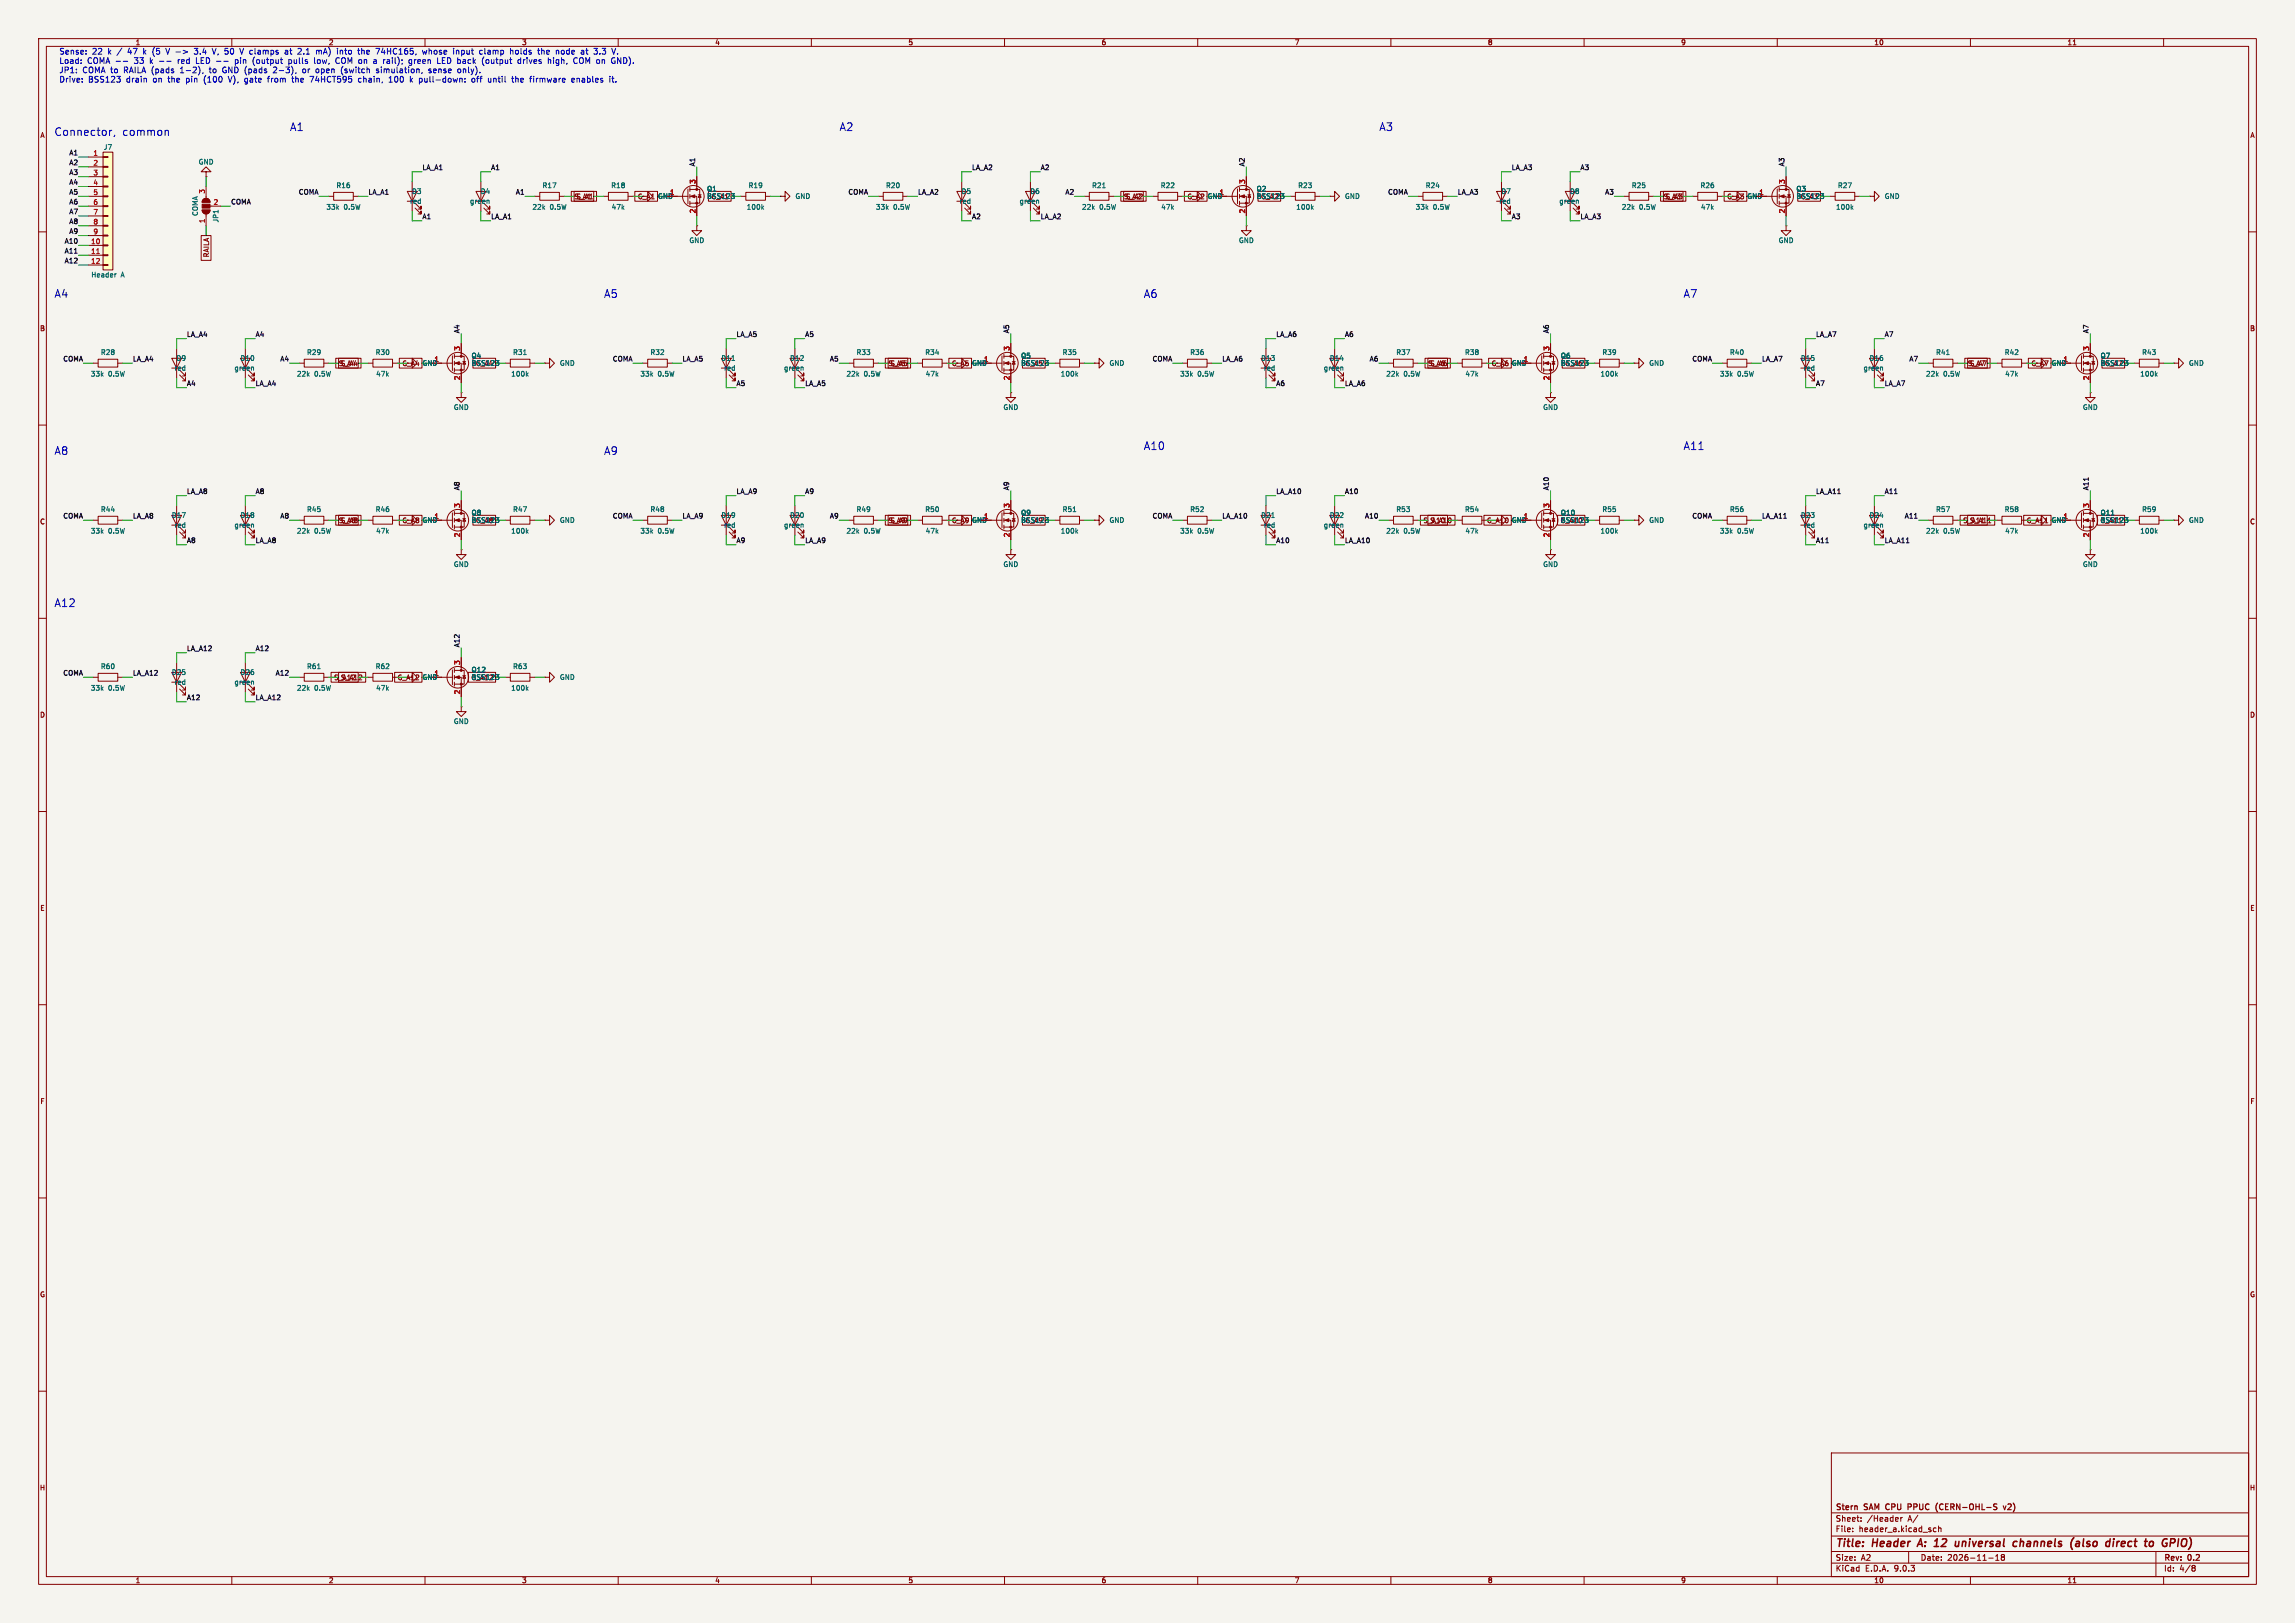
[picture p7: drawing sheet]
<svg xmlns="http://www.w3.org/2000/svg" width="594mm" height="420mm" viewBox="0 0 594 420" stroke-linecap="round" stroke-linejoin="round" font-family="sans-serif">
<defs><g id="words">
<g font-size="2.8" fill="#0000c2">
<text x="14" y="35.3">Connector,</text>
<text x="31.6" y="35.3">common</text>
<text x="74.9" y="34">A1</text>
<text x="217.2" y="34">A2</text>
<text x="356.9" y="34">A3</text>
<text x="14" y="77.2">A4</text>
<text x="156.2" y="77.2">A5</text>
<text x="295.9" y="77.2">A6</text>
<text x="435.6" y="77.2">A7</text>
<text x="14" y="117.9">A8</text>
<text x="156.2" y="117.9">A9</text>
<text x="295.9" y="116.6">A10</text>
<text x="435.6" y="116.6">A11</text>
<text x="14" y="157.2">A12</text>
</g>
<g font-size="2.8" fill="#840000">
<text x="475" y="400.9">Title:</text>
<text x="484.7" y="400.9">Header</text>
<text x="497.4" y="400.9">A:</text>
<text x="502.4" y="400.9">12</text>
<text x="508.5" y="400.9">universal</text>
<text x="524.3" y="400.9">channels</text>
<text x="540" y="400.9">(also</text>
<text x="549.9" y="400.9">direct</text>
<text x="560.8" y="400.9">to</text>
<text x="566.1" y="400.9">GPIO)</text>
</g>
<g font-size="2.1" fill="#0000c2">
<text x="15.2" y="14.4">Sense:</text>
<text x="15.2" y="16.8">Load:</text>
<text x="22.5" y="16.8">COMA --</text>
<text x="23.8" y="14.4">22</text>
<text x="28" y="14.4">k</text>
<text x="30.5" y="14.4">/</text>
<text x="33.4" y="14.4">47</text>
<text x="34.9" y="16.8">33</text>
<text x="37.5" y="14.4">k</text>
<text x="39.1" y="16.8">k</text>
<text x="40" y="14.4">(5</text>
<text x="43.8" y="14.4">V -&gt;</text>
<text x="46.6" y="16.8">red</text>
<text x="51.4" y="14.4">3.4</text>
<text x="51.5" y="16.8">LED --</text>
<text x="56.2" y="14.4">V, 50</text>
<text x="61.9" y="16.8">pin</text>
<text x="63.7" y="14.4">V clamps</text>
<text x="66.6" y="16.8">(output</text>
<text x="75.6" y="14.4">at</text>
<text x="76" y="16.8">pulls</text>
<text x="79.1" y="14.4">2.1</text>
<text x="82.8" y="16.8">low,</text>
<text x="84" y="14.4">mA)</text>
<text x="88.6" y="16.8">COM on</text>
<text x="89.6" y="14.4">into</text>
<text x="95.1" y="14.4">the</text>
<text x="98.7" y="16.8">a</text>
<text x="99.9" y="14.4">74HC165,</text>
<text x="101.3" y="16.8">rail);</text>
<text x="108.1" y="16.8">green</text>
<text x="112.2" y="14.4">whose</text>
<text x="115.6" y="16.8">LED back</text>
<text x="120.3" y="14.4">input</text>
<text x="127.2" y="14.4">clamp</text>
<text x="127.5" y="16.8">(output</text>
<text x="135.3" y="14.4">holds</text>
<text x="137" y="16.8">drives</text>
<text x="142.7" y="14.4">the</text>
<text x="144.9" y="16.8">high,</text>
<text x="147.5" y="14.4">node</text>
<text x="151.7" y="16.8">COM on</text>
<text x="154.1" y="14.4">at</text>
<text x="157.6" y="14.4">3.3</text>
<text x="161.8" y="16.8">GND).</text>
<text x="162.5" y="14.4">V.</text>
<text x="15.2" y="19.2">JP1:</text>
<text x="15.2" y="21.7">Drive:</text>
<text x="21.3" y="19.2">COMA to</text>
<text x="22.8" y="21.7">BSS123</text>
<text x="32.2" y="19.2">RAILA (pads</text>
<text x="32.8" y="21.7">drain</text>
<text x="39.8" y="21.7">on</text>
<text x="43.8" y="21.7">the</text>
<text x="47.1" y="19.2">1-2),</text>
<text x="48.6" y="21.7">pin</text>
<text x="53.3" y="21.7">(100</text>
<text x="54.8" y="19.2">to</text>
<text x="58.3" y="19.2">GND (pads</text>
<text x="59.9" y="21.7">V),</text>
<text x="64.2" y="21.7">gate</text>
<text x="70.4" y="21.7">from</text>
<text x="71.8" y="19.2">2-3),</text>
<text x="76.8" y="21.7">the</text>
<text x="79.5" y="19.2">or</text>
<text x="81.6" y="21.7">74HCT595</text>
<text x="83.1" y="19.2">open</text>
<text x="89.8" y="19.2">(switch</text>
<text x="94.3" y="21.7">chain,</text>
<text x="99.1" y="19.2">simulation,</text>
<text x="102.4" y="21.7">100</text>
<text x="107.9" y="21.7">k</text>
<text x="110.5" y="21.7">pull-down:</text>
<text x="112.8" y="19.2">sense</text>
<text x="120.5" y="19.2">only).</text>
<text x="124.3" y="21.7">off</text>
<text x="128.6" y="21.7">until</text>
<text x="135" y="21.7">the</text>
<text x="139.8" y="21.7">firmware</text>
<text x="150.7" y="21.7">enables</text>
</g>
<g font-size="2.1" fill="#840000">
<text x="475" y="394">Sheet:</text>
<text x="475" y="391.2">Stern</text>
<text x="482.6" y="391.2">SAM</text>
<text x="483.2" y="394">/Header</text>
<text x="488.8" y="391.2">CPU</text>
<text x="493.9" y="394">A/</text>
<text x="495.1" y="391.2">PPUC</text>
<text x="502.9" y="391.2">(CERN-OHL-S</text>
<text x="521.1" y="391.2">v2)</text>
<text x="475" y="396.7">File:</text>
<text x="481.1" y="396.7">header_a.kicad_sch</text>
<text x="475" y="406.9">KiCad</text>
<text x="475" y="404.1">Size:</text>
<text x="481.7" y="404.1">A2</text>
<text x="482.7" y="406.9">E.D.A.</text>
<text x="490.3" y="406.9">9.0.3</text>
<text x="497" y="404.1">Date:</text>
<text x="504" y="404.1">2026-11-18</text>
<text x="560" y="404.3">Rev:</text>
<text x="560" y="406.9">Id:</text>
<text x="564.1" y="406.9">4/8</text>
<text x="566.4" y="404.3">0.2</text>
</g>
<g font-size="1.8" fill="#840000">
<text x="35" y="11.9">1</text>
<text x="135" y="11.9">3</text>
<text x="185" y="11.9">4</text>
<text x="235" y="11.9">5</text>
<text x="285" y="11.9">6</text>
<text x="335" y="11.9">7</text>
<text x="385" y="11.9">8</text>
<text x="435" y="11.9">9</text>
<text x="485" y="11.9">10</text>
<text x="535" y="11.9">11</text>
<text x="10.3" y="35.9">A</text>
<text x="582.3" y="35.9">A</text>
<text x="148.5" y="51.8">S_A1</text>
<text x="165" y="51.8">G_A1 GND</text>
<text x="290.8" y="51.8">S_A2</text>
<text x="291.3" y="51.8">S_A2</text>
<text x="307.2" y="51.8">G_A2 GND</text>
<text x="430.5" y="51.8">S_A3</text>
<text x="446.9" y="51.8">G_A3 GND</text>
<text x="54.3" y="66.7" transform="rotate(-90 54.3 66.7)">RAILA</text>
<text x="10.3" y="85.9">B</text>
<text x="582.3" y="85.9">B</text>
<text x="88.1" y="94.9">S_A4</text>
<text x="104" y="94.9">G_A4 GND</text>
<text x="230.3" y="94.9">S_A5</text>
<text x="246.2" y="94.9">G_A5 GND</text>
<text x="369.5" y="94.9">S_A6</text>
<text x="385.9" y="94.9">G_A6 GND</text>
<text x="509.2" y="94.9">S_A7</text>
<text x="525.6" y="94.9">G_A7 GND</text>
<text x="10.3" y="135.9">C</text>
<text x="88.1" y="135.6">S_A8</text>
<text x="104" y="135.6">G_A8 GND</text>
<text x="229.8" y="135.6">S_A9</text>
<text x="246.2" y="135.6">G_A9 GND</text>
<text x="368.3" y="135.6">S_A10</text>
<text x="370" y="135.6">S_A10</text>
<text x="384.7" y="135.6">G_A10 GND</text>
<text x="508" y="135.6">S_A11</text>
<text x="524.4" y="135.6">G_A11 GND</text>
<text x="582.3" y="135.9">C</text>
<text x="86.3" y="176.2">S_A12</text>
<text x="88.1" y="176.2">S_A12</text>
<text x="102.8" y="176.2">G_A12 GND</text>
<text x="10.3" y="185.9">D</text>
<text x="582.3" y="185.9">D</text>
<text x="10.3" y="235.9">E</text>
<text x="582.3" y="235.9">E</text>
<text x="10.3" y="285.9">F</text>
<text x="582.3" y="285.9">F</text>
<text x="10.3" y="335.9">G</text>
<text x="582.3" y="335.9">G</text>
<text x="10.2" y="385.9">H</text>
<text x="582.2" y="385.9">H</text>
<text x="35" y="409.9">1</text>
<text x="85" y="409.9">2</text>
<text x="135" y="409.9">3</text>
<text x="185" y="409.9">4</text>
<text x="235" y="409.9">5</text>
<text x="285" y="409.9">6</text>
<text x="335" y="409.9">7</text>
<text x="385" y="409.9">8</text>
<text x="435" y="409.9">9</text>
<text x="485" y="409.9">10</text>
<text x="535" y="409.9">11</text>
</g>
<text font-size="1.8" fill="#0000c2" x="85" y="11.9">2</text>
<g font-size="1.8" fill="#0f0f0f">
<text x="17.8" y="40.3">A1</text>
<text x="17.8" y="45.4">A3</text>
<text x="17.8" y="47.9">A4</text>
<text x="17.8" y="42.8">A2</text>
<text x="109.2" y="44.1">LA_A1</text>
<text x="127" y="44.1">A1</text>
<text x="180" y="43.2" transform="rotate(-90 180 43.2)">A1</text>
<text x="251.5" y="44.1">LA_A2</text>
<text x="269.2" y="44.1">A2</text>
<text x="322.2" y="43.2" transform="rotate(-90 322.2 43.2)">A2</text>
<text x="391.2" y="44.1">LA_A3</text>
<text x="408.9" y="44.1">A3</text>
<text x="461.9" y="43.2" transform="rotate(-90 461.9 43.2)">A3</text>
<text x="17.8" y="53">A6</text>
<text x="17.8" y="50.5">A5</text>
<text x="59.7" y="53">COMA</text>
<text x="77.2" y="50.5">COMA</text>
<text x="95.2" y="50.5">LA_A1</text>
<text x="133.4" y="50.5">A1</text>
<text x="219.4" y="50.5">COMA</text>
<text x="237.5" y="50.5">LA_A2</text>
<text x="275.6" y="50.5">A2</text>
<text x="359.1" y="50.5">COMA</text>
<text x="377.2" y="50.5">LA_A3</text>
<text x="415.3" y="50.5">A3</text>
<text x="17.8" y="58.1">A8</text>
<text x="17.8" y="55.5">A7</text>
<text x="109.2" y="56.8">A1</text>
<text x="127" y="56.8">LA_A1</text>
<text x="251.5" y="56.8">A2</text>
<text x="269.2" y="56.8">LA_A2</text>
<text x="391.2" y="56.8">A3</text>
<text x="408.9" y="56.8">LA_A3</text>
<text x="16.6" y="63.2">A10</text>
<text x="16.6" y="65.7">A11</text>
<text x="17.8" y="60.6">A9</text>
<text x="16.6" y="68.2">A12</text>
<text x="48.3" y="87.3">LA_A4</text>
<text x="66" y="87.3">A4</text>
<text x="119" y="86.4" transform="rotate(-90 119 86.4)">A4</text>
<text x="190.5" y="87.3">LA_A5</text>
<text x="208.3" y="87.3">A5</text>
<text x="261.3" y="86.4" transform="rotate(-90 261.3 86.4)">A5</text>
<text x="330.2" y="87.3">LA_A6</text>
<text x="348" y="87.3">A6</text>
<text x="401" y="86.4" transform="rotate(-90 401 86.4)">A6</text>
<text x="469.9" y="87.3">LA_A7</text>
<text x="487.7" y="87.3">A7</text>
<text x="540.7" y="86.4" transform="rotate(-90 540.7 86.4)">A7</text>
<text x="16.2" y="93.6">COMA</text>
<text x="34.3" y="93.6">LA_A4</text>
<text x="72.4" y="93.6">A4</text>
<text x="158.5" y="93.6">COMA</text>
<text x="176.5" y="93.6">LA_A5</text>
<text x="214.7" y="93.6">A5</text>
<text x="298.2" y="93.6">COMA</text>
<text x="316.2" y="93.6">LA_A6</text>
<text x="354.4" y="93.6">A6</text>
<text x="437.9" y="93.6">COMA</text>
<text x="455.9" y="93.6">LA_A7</text>
<text x="494.1" y="93.6">A7</text>
<text x="48.3" y="100">A4</text>
<text x="66" y="100">LA_A4</text>
<text x="190.5" y="100">A5</text>
<text x="208.3" y="100">LA_A5</text>
<text x="330.2" y="100">A6</text>
<text x="348" y="100">LA_A6</text>
<text x="469.9" y="100">A7</text>
<text x="487.7" y="100">LA_A7</text>
<text x="48.3" y="127.9">LA_A8</text>
<text x="66" y="127.9">A8</text>
<text x="119" y="127" transform="rotate(-90 119 127)">A8</text>
<text x="190.5" y="127.9">LA_A9</text>
<text x="208.3" y="127.9">A9</text>
<text x="261.3" y="127" transform="rotate(-90 261.3 127)">A9</text>
<text x="330.2" y="127.9">LA_A10</text>
<text x="348" y="127.9">A10</text>
<text x="401" y="127" transform="rotate(-90 401 127)">A10</text>
<text x="469.9" y="127.9">LA_A11</text>
<text x="487.7" y="127.9">A11</text>
<text x="540.7" y="127" transform="rotate(-90 540.7 127)">A11</text>
<text x="16.2" y="134.3">COMA</text>
<text x="34.3" y="134.3">LA_A8</text>
<text x="72.4" y="134.3">A8</text>
<text x="158.5" y="134.3">COMA</text>
<text x="176.5" y="134.3">LA_A9</text>
<text x="214.7" y="134.3">A9</text>
<text x="298.2" y="134.3">COMA</text>
<text x="316.2" y="134.3">LA_A10</text>
<text x="353.2" y="134.3">A10</text>
<text x="437.9" y="134.3">COMA</text>
<text x="455.9" y="134.3">LA_A11</text>
<text x="492.9" y="134.3">A11</text>
<text x="48.3" y="140.6">A8</text>
<text x="66" y="140.6">LA_A8</text>
<text x="190.5" y="140.6">A9</text>
<text x="208.3" y="140.6">LA_A9</text>
<text x="330.2" y="140.6">A10</text>
<text x="348" y="140.6">LA_A10</text>
<text x="469.9" y="140.6">A11</text>
<text x="487.7" y="140.6">LA_A11</text>
<text x="119" y="167.6" transform="rotate(-90 119 167.6)">A12</text>
<text x="48.3" y="168.6">LA_A12</text>
<text x="66" y="168.6">A12</text>
<text x="16.2" y="174.9">COMA</text>
<text x="34.3" y="174.9">LA_A12</text>
<text x="71.2" y="174.9">A12</text>
<text x="48.3" y="181.3">A12</text>
<text x="66" y="181.3">LA_A12</text>
</g>
<g font-size="1.8" fill="#a90000">
<text x="24.1" y="40.4">1</text>
<text x="24.1" y="42.9">2</text>
<text x="24.1" y="45.5">3</text>
<text x="180.1" y="47.7" transform="rotate(-90 180.1 47.7)">3</text>
<text x="322.3" y="47.7" transform="rotate(-90 322.3 47.7)">3</text>
<text x="462" y="47.7" transform="rotate(-90 462 47.7)">3</text>
<text x="24.1" y="48">4</text>
<text x="24.1" y="50.5">5</text>
<text x="24.1" y="53.1">6</text>
<text x="53.1" y="50.2" transform="rotate(-90 53.1 50.2)">3</text>
<text x="55.2" y="53.1">2</text>
<text x="173.3" y="50.5">1</text>
<text x="455.2" y="50.5">1</text>
<text x="24.1" y="55.6">7</text>
<text x="24.1" y="58.2">8</text>
<text x="53.1" y="57.9" transform="rotate(-90 53.1 57.9)">1</text>
<text x="180.1" y="55.3" transform="rotate(-90 180.1 55.3)">2</text>
<text x="322.3" y="55.3" transform="rotate(-90 322.3 55.3)">2</text>
<text x="462" y="55.3" transform="rotate(-90 462 55.3)">2</text>
<text x="23.5" y="63.2">10</text>
<text x="23.5" y="65.8">11</text>
<text x="24.1" y="60.7">9</text>
<text x="23.5" y="68.3">12</text>
<text x="119.1" y="90.9" transform="rotate(-90 119.1 90.9)">3</text>
<text x="261.4" y="90.9" transform="rotate(-90 261.4 90.9)">3</text>
<text x="394.3" y="93.7">1</text>
<text x="401.1" y="90.9" transform="rotate(-90 401.1 90.9)">3</text>
<text x="540.8" y="90.9" transform="rotate(-90 540.8 90.9)">3</text>
<text x="119.1" y="98.5" transform="rotate(-90 119.1 98.5)">2</text>
<text x="261.4" y="98.5" transform="rotate(-90 261.4 98.5)">2</text>
<text x="401.1" y="98.5" transform="rotate(-90 401.1 98.5)">2</text>
<text x="540.8" y="98.5" transform="rotate(-90 540.8 98.5)">2</text>
<text x="119.1" y="131.5" transform="rotate(-90 119.1 131.5)">3</text>
<text x="261.4" y="131.5" transform="rotate(-90 261.4 131.5)">3</text>
<text x="401.1" y="131.5" transform="rotate(-90 401.1 131.5)">3</text>
<text x="540.8" y="131.5" transform="rotate(-90 540.8 131.5)">3</text>
<text x="254.6" y="134.4">1</text>
<text x="394.3" y="134.4">1</text>
<text x="119.1" y="139.1" transform="rotate(-90 119.1 139.1)">2</text>
<text x="261.4" y="139.1" transform="rotate(-90 261.4 139.1)">2</text>
<text x="401.1" y="139.1" transform="rotate(-90 401.1 139.1)">2</text>
<text x="540.8" y="139.1" transform="rotate(-90 540.8 139.1)">2</text>
<text x="119.1" y="172.2" transform="rotate(-90 119.1 172.2)">3</text>
<text x="119.1" y="179.8" transform="rotate(-90 119.1 179.8)">2</text>
</g>
<g font-size="1.8" fill="#006464">
<text x="26.7" y="39">J7</text>
<text x="51.3" y="42.8">GND</text>
<text x="87" y="48.9">R16</text>
<text x="106" y="52.9">red</text>
<text x="106.5" y="50.4">D3</text>
<text x="121.5" y="52.9">green</text>
<text x="124.3" y="50.4">D4</text>
<text x="140.3" y="48.9">R17</text>
<text x="158.1" y="48.9">R18</text>
<text x="170.2" y="51.7">GND</text>
<text x="182.9" y="51.7">BSS123</text>
<text x="182.9" y="49.8">Q1</text>
<text x="184" y="51.8">G_A1</text>
<text x="193.6" y="48.9">R19</text>
<text x="205.7" y="51.7">GND</text>
<text x="229.2" y="48.9">R20</text>
<text x="248.2" y="52.9">red</text>
<text x="248.8" y="50.4">D5</text>
<text x="263.8" y="52.9">green</text>
<text x="266.5" y="50.4">D6</text>
<text x="282.5" y="48.9">R21</text>
<text x="300.3" y="48.9">R22</text>
<text x="312.4" y="51.7">GND</text>
<text x="315.5" y="50.5">1</text>
<text x="325.1" y="51.7">BSS123</text>
<text x="325.1" y="49.8">Q2</text>
<text x="326.3" y="51.8">G_A2</text>
<text x="335.9" y="48.9">R23</text>
<text x="348" y="51.7">GND</text>
<text x="368.9" y="48.9">R24</text>
<text x="387.9" y="52.9">red</text>
<text x="388.5" y="50.4">D7</text>
<text x="403.5" y="52.9">green</text>
<text x="406.2" y="50.4">D8</text>
<text x="422.2" y="48.9">R25</text>
<text x="440" y="48.9">R26</text>
<text x="452.1" y="51.7">GND</text>
<text x="464.8" y="51.7">BSS123</text>
<text x="464.8" y="49.8">Q3</text>
<text x="466" y="51.8">G_A3</text>
<text x="475.6" y="48.9">R27</text>
<text x="487.7" y="51.7">GND</text>
<text x="51.4" y="56" transform="rotate(-90 51.4 56)">COMA</text>
<text x="56.7" y="57.7" transform="rotate(-90 56.7 57.7)">JP1</text>
<text x="84.4" y="54.5">33k</text>
<text x="89" y="54.5">0.5W</text>
<text x="137.7" y="54.5">22k</text>
<text x="142.3" y="54.5">0.5W</text>
<text x="158.2" y="54.5">47k</text>
<text x="193.2" y="54.5">100k</text>
<text x="226.6" y="54.5">33k</text>
<text x="231.2" y="54.5">0.5W</text>
<text x="279.9" y="54.5">22k</text>
<text x="284.6" y="54.5">0.5W</text>
<text x="300.4" y="54.5">47k</text>
<text x="335.4" y="54.5">100k</text>
<text x="366.3" y="54.5">33k</text>
<text x="370.9" y="54.5">0.5W</text>
<text x="419.6" y="54.5">22k</text>
<text x="424.3" y="54.5">0.5W</text>
<text x="440.1" y="54.5">47k</text>
<text x="475.1" y="54.5">100k</text>
<text x="178.3" y="63.1">GND</text>
<text x="320.5" y="63.1">GND</text>
<text x="460.2" y="63.1">GND</text>
<text x="23.5" y="72">Header</text>
<text x="31.3" y="72">A</text>
<text x="26" y="92">R28</text>
<text x="45.6" y="93.6">D9</text>
<text x="62.1" y="93.6">D10</text>
<text x="79.3" y="92">R29</text>
<text x="97.1" y="92">R30</text>
<text x="109.2" y="94.8">GND</text>
<text x="112.3" y="93.7">1</text>
<text x="121.9" y="94.8">BSS123</text>
<text x="121.9" y="92.9">Q4</text>
<text x="123.1" y="94.9">G_A4</text>
<text x="132.7" y="92">R31</text>
<text x="144.8" y="94.8">GND</text>
<text x="168.2" y="92">R32</text>
<text x="186.6" y="93.6">D11</text>
<text x="204.4" y="93.6">D12</text>
<text x="221.6" y="92">R33</text>
<text x="239.4" y="92">R34</text>
<text x="251.5" y="94.8">GND</text>
<text x="254.6" y="93.7">1</text>
<text x="264.2" y="94.8">BSS123</text>
<text x="264.2" y="92.9">Q5</text>
<text x="265.3" y="94.9">G_A5</text>
<text x="274.9" y="92">R35</text>
<text x="287" y="94.8">GND</text>
<text x="307.9" y="92">R36</text>
<text x="326.3" y="93.6">D13</text>
<text x="344.1" y="93.6">D14</text>
<text x="361.3" y="92">R37</text>
<text x="379.1" y="92">R38</text>
<text x="391.2" y="94.8">GND</text>
<text x="403.9" y="94.8">BSS123</text>
<text x="403.9" y="92.9">Q6</text>
<text x="405" y="94.9">G_A6</text>
<text x="414.6" y="92">R39</text>
<text x="426.7" y="94.8">GND</text>
<text x="447.6" y="92">R40</text>
<text x="466" y="93.6">D15</text>
<text x="483.8" y="93.6">D16</text>
<text x="501" y="92">R41</text>
<text x="518.8" y="92">R42</text>
<text x="530.9" y="94.8">GND</text>
<text x="534" y="93.7">1</text>
<text x="543.6" y="94.8">BSS123</text>
<text x="543.6" y="92.9">Q7</text>
<text x="544.7" y="94.9">G_A7</text>
<text x="554.3" y="92">R43</text>
<text x="566.4" y="94.8">GND</text>
<text x="23.4" y="97.6">33k</text>
<text x="28" y="97.6">0.5W</text>
<text x="45" y="96.1">red</text>
<text x="60.6" y="96.1">green</text>
<text x="76.7" y="97.6">22k</text>
<text x="81.4" y="97.6">0.5W</text>
<text x="97.2" y="97.6">47k</text>
<text x="132.2" y="97.6">100k</text>
<text x="165.6" y="97.6">33k</text>
<text x="170.3" y="97.6">0.5W</text>
<text x="187.3" y="96.1">red</text>
<text x="202.8" y="96.1">green</text>
<text x="219" y="97.6">22k</text>
<text x="223.6" y="97.6">0.5W</text>
<text x="239.5" y="97.6">47k</text>
<text x="274.4" y="97.6">100k</text>
<text x="305.3" y="97.6">33k</text>
<text x="310" y="97.6">0.5W</text>
<text x="327" y="96.1">red</text>
<text x="342.5" y="96.1">green</text>
<text x="358.7" y="97.6">22k</text>
<text x="363.3" y="97.6">0.5W</text>
<text x="379.2" y="97.6">47k</text>
<text x="414.1" y="97.6">100k</text>
<text x="445" y="97.6">33k</text>
<text x="449.7" y="97.6">0.5W</text>
<text x="466.7" y="96.1">red</text>
<text x="482.2" y="96.1">green</text>
<text x="498.4" y="97.6">22k</text>
<text x="503" y="97.6">0.5W</text>
<text x="518.9" y="97.6">47k</text>
<text x="553.8" y="97.6">100k</text>
<text x="117.3" y="106.3">GND</text>
<text x="259.6" y="106.3">GND</text>
<text x="399.3" y="106.3">GND</text>
<text x="539" y="106.3">GND</text>
<text x="26" y="132.7">R44</text>
<text x="44.4" y="134.2">D17</text>
<text x="45" y="136.8">red</text>
<text x="60.6" y="136.8">green</text>
<text x="62.1" y="134.2">D18</text>
<text x="79.3" y="132.7">R45</text>
<text x="97.1" y="132.7">R46</text>
<text x="109.2" y="135.5">GND</text>
<text x="112.3" y="134.4">1</text>
<text x="121.9" y="135.5">BSS123</text>
<text x="121.9" y="133.6">Q8</text>
<text x="123.1" y="135.6">G_A8</text>
<text x="132.7" y="132.7">R47</text>
<text x="144.8" y="135.5">GND</text>
<text x="168.2" y="132.7">R48</text>
<text x="186.6" y="134.2">D19</text>
<text x="187.3" y="136.8">red</text>
<text x="202.8" y="136.8">green</text>
<text x="204.4" y="134.2">D20</text>
<text x="221.6" y="132.7">R49</text>
<text x="239.4" y="132.7">R50</text>
<text x="251.5" y="135.5">GND</text>
<text x="264.2" y="135.5">BSS123</text>
<text x="264.2" y="133.6">Q9</text>
<text x="265.3" y="135.6">G_A9</text>
<text x="274.9" y="132.7">R51</text>
<text x="287" y="135.5">GND</text>
<text x="307.9" y="132.7">R52</text>
<text x="326.3" y="134.2">D21</text>
<text x="327" y="136.8">red</text>
<text x="342.5" y="136.8">green</text>
<text x="344.1" y="134.2">D22</text>
<text x="361.3" y="132.7">R53</text>
<text x="379.1" y="132.7">R54</text>
<text x="391.2" y="135.5">GND</text>
<text x="403.8" y="135.6">G_A10</text>
<text x="403.9" y="133.6">Q10</text>
<text x="403.9" y="135.5">BSS123</text>
<text x="414.6" y="132.7">R55</text>
<text x="426.7" y="135.5">GND</text>
<text x="447.6" y="132.7">R56</text>
<text x="466" y="134.2">D23</text>
<text x="466.7" y="136.8">red</text>
<text x="482.2" y="136.8">green</text>
<text x="483.8" y="134.2">D24</text>
<text x="501" y="132.7">R57</text>
<text x="518.8" y="132.7">R58</text>
<text x="530.9" y="135.5">GND</text>
<text x="534" y="134.4">1</text>
<text x="543.5" y="135.6">G_A11</text>
<text x="543.6" y="133.6">Q11</text>
<text x="543.6" y="135.5">BSS123</text>
<text x="554.3" y="132.7">R59</text>
<text x="566.4" y="135.5">GND</text>
<text x="23.4" y="138.3">33k</text>
<text x="28" y="138.3">0.5W</text>
<text x="76.7" y="138.3">22k</text>
<text x="81.4" y="138.3">0.5W</text>
<text x="97.2" y="138.3">47k</text>
<text x="132.2" y="138.3">100k</text>
<text x="165.6" y="138.3">33k</text>
<text x="170.3" y="138.3">0.5W</text>
<text x="219" y="138.3">22k</text>
<text x="223.6" y="138.3">0.5W</text>
<text x="239.5" y="138.3">47k</text>
<text x="274.4" y="138.3">100k</text>
<text x="305.3" y="138.3">33k</text>
<text x="310" y="138.3">0.5W</text>
<text x="358.7" y="138.3">22k</text>
<text x="363.3" y="138.3">0.5W</text>
<text x="379.2" y="138.3">47k</text>
<text x="414.1" y="138.3">100k</text>
<text x="445" y="138.3">33k</text>
<text x="449.7" y="138.3">0.5W</text>
<text x="498.4" y="138.3">22k</text>
<text x="503" y="138.3">0.5W</text>
<text x="518.9" y="138.3">47k</text>
<text x="553.8" y="138.3">100k</text>
<text x="117.3" y="146.9">GND</text>
<text x="259.6" y="146.9">GND</text>
<text x="399.3" y="146.9">GND</text>
<text x="539" y="146.9">GND</text>
<text x="26" y="173.3">R60</text>
<text x="79.3" y="173.3">R61</text>
<text x="97.1" y="173.3">R62</text>
<text x="132.7" y="173.3">R63</text>
<text x="23.4" y="178.9">33k</text>
<text x="28" y="178.9">0.5W</text>
<text x="44.4" y="174.9">D25</text>
<text x="45" y="177.4">red</text>
<text x="60.6" y="177.4">green</text>
<text x="62.1" y="174.9">D26</text>
<text x="76.7" y="178.9">22k</text>
<text x="81.4" y="178.9">0.5W</text>
<text x="97.2" y="178.9">47k</text>
<text x="109.2" y="176.1">GND</text>
<text x="112.3" y="175">1</text>
<text x="121.8" y="176.2">G_A12</text>
<text x="121.9" y="174.2">Q12</text>
<text x="121.9" y="176.1">BSS123</text>
<text x="132.2" y="178.9">100k</text>
<text x="144.8" y="176.1">GND</text>
<text x="117.3" y="187.6">GND</text>
</g>
</g></defs>
<path d="M0 0h594v420h-594z" fill="#f5f4ef" stroke="#f5f4ef" stroke-width=".26"/>
<g fill="none" stroke="#840000" stroke-width=".26">
<path d="M10 10h574v400h-574zM12 12h570v396h-570zM60 10v2M110 10v2M160 10v2M210 10v2M260 10v2M310 10v2M360 10v2M410 10v2M460 10v2M510 10v2"/>
<path d="M536.6 11.6h.7M560 10v2M52.3 54.4h2.1a1.02 1.02 0 0 1-1.1 1 1.02 1.02 0 0 1-1-1zM52.6 51.6a1.02 1.02 0 0 1 1.1-.2 1.02 1.02 0 0 1 .7 .9h-2.1zM53.3 44.5h1.3l-1.3-1.3-1.2 1.3h1.2v1.2M53.3 45.7h.1M53.3 48.3v3M53.3 55.4v3M54.4 53.3h2.7M85.1 50.8h1.3M86.4 49.8h5v2h-5zM91.4 50.8h1.3"/>
<path d="M105.4 49.5h2.5l-1.2 2.6zM105.4 52.1h2.5M106.7 47v7.6M107.4 53.8l1.6 1.6v-.8v.8h-.8M107.4 52.6l1.6 1.5v-.8v.8h-.8M123.2 49.5h2.5l-1.2 2.6zM124.5 47v7.6M125.2 53.8l1.5 1.6v-.8v.8h-.7M125.2 52.6l1.5 1.5v-.8v.8h-.7M172.7 50.8h5.4M178.1 48.9v3.8M178.6 49h2.5v3.6h-2.5"/>
<path d="M178.6 50.8h1.7v5.1M178.6 48.5v1M178.6 50.3v1M178.6 52.1v1M180.3 58.4v1.3h1.3l-1.3 1.3-1.2-1.3h1.2M180.3 58.4h.1M180.3 45.7v3.3M180.7 50.4h.8M181.1 50.4l.4 .7h-.8zM191.8 50.8h1.2M193 49.8h5.1v2h-5.1zM198.1 50.8h1.3"/>
<path d="M201.9 50.8h1.3v-1.3l1.3 1.3-1.3 1.3v-1.3M201.9 50.8h.1M227.3 50.8h1.3M228.6 49.8h5.1v2h-5.1zM233.7 50.8h1.2M247.6 49.5h2.6l-1.3 2.6zM247.6 52.1h2.6M248.9 47v7.6M249.7 53.8l1.5 1.6v-.8v.8h-.8M249.7 52.6l1.5 1.5v-.8v.8h-.8M265.4 49.5h2.6l-1.3 2.6zM266.7 47v7.6"/>
<path d="M267.5 53.8l1.5 1.6v-.8v.8h-.8M267.5 52.6l1.5 1.5v-.8v.8h-.8M280.7 50.8h1.2M281.9 49.8h5.1v2h-5.1zM287 50.8h1.3M298.4 50.8h1.3M299.7 49.8h5.1v2h-5.1zM304.8 50.8h1.3M308.6 50.8h1.3v-1.3l1.2 1.3-1.2 1.3v-1.3M315 50.8h5.3M320.3 48.9v3.8M320.8 49h2.5v3.6h-2.5"/>
<path d="M320.8 50.8h1.8v5.1M320.8 48.5v1M320.8 50.3v1M320.8 52.1v1M322.6 58.4v1.3h1.2l-1.2 1.3-1.3-1.3h1.3M322.6 58.4h.1M322.6 45.7v3.3M323 50.4h.7M323.3 50.4l.4 .7h-.7zM334 50.8h1.3M335.3 49.8h5.1v2h-5.1zM340.4 50.8h1.2"/>
<path d="M344.2 50.8h1.2v-1.3l1.3 1.3-1.3 1.3v-1.3M344.2 50.8h.1M367 50.8h1.3M368.3 49.8h5.1v2h-5.1zM373.4 50.8h1.2M387.3 49.5h2.6l-1.3 2.6zM387.3 52.1h2.6M388.6 47v7.6M389.4 53.8l1.5 1.6v-.8v.8h-.8M389.4 52.6l1.5 1.5v-.8v.8h-.8M405.1 49.5h2.6l-1.3 2.6zM406.4 47v7.6"/>
<path d="M407.2 53.8l1.5 1.6v-.8v.8h-.8M407.2 52.6l1.5 1.5v-.8v.8h-.8M420.4 50.8h1.2M421.6 49.8h5.1v2h-5.1zM426.7 50.8h1.3M438.1 50.8h1.3M439.4 49.8h5.1v2h-5.1zM444.5 50.8h1.3M448.3 50.8h1.3v-1.3l1.2 1.3-1.2 1.3v-1.3M10 60h2M582 60h2M24.1 94h1.3"/>
<path d="M25.4 93h5.1v2h-5.1zM30.5 94h1.2M44.4 92.7h2.6l-1.3 2.6zM44.4 95.3h2.6M45.7 90.2v7.6M46.5 97l1.5 1.6v-.8v.8h-.8M46.5 95.8l1.5 1.5v-.8v.8h-.8M62.2 92.7h2.6l-1.3 2.6zM63.5 90.2v7.6M64.3 97l1.5 1.6v-.8v.8h-.8M64.3 95.8l1.5 1.5v-.8v.8h-.8M77.5 94h1.2"/>
<path d="M78.7 93h5.1v2h-5.1zM83.8 94h1.3M95.2 94h1.3M96.5 93h5.1v2h-5.1zM101.6 94h1.3M105.4 94h1.3v-1.3l1.2 1.3-1.2 1.3v-1.3M111.8 94h5.3M117.1 92.1v3.8M117.6 92.2h2.5v3.6h-2.5M117.6 94h1.8v5.1M117.6 91.7v1M117.6 93.5v1"/>
<path d="M117.6 95.3v1M119.4 88.9v3.3M119.8 93.6h.7M120.1 93.6l.4 .6h-.7zM130.8 94h1.3M132.1 93h5.1v2h-5.1zM137.2 94h1.2M186.7 92.7h2.5l-1.2 2.6zM186.7 95.3h2.5M188 90.2v7.6M188.7 97l1.5 1.6v-.8v.8h-.7M188.7 95.8l1.5 1.5v-.8v.8h-.7"/>
<path d="M204.5 92.7h2.5l-1.3 2.6zM205.7 90.2v7.6M206.5 97l1.5 1.6v-.8v.8h-.7M206.5 95.8l1.5 1.5v-.8v.8h-.7M219.7 94h1.3M221 93h5.1v2h-5.1zM226.1 94h1.2M237.5 94h1.3M238.8 93h5v2h-5zM243.8 94h1.3M247.6 94h1.3v-1.3l1.3 1.3-1.3 1.3v-1.3M254 94h5.3"/>
<path d="M259.3 92.1v3.8M259.8 92.2h2.6v3.6h-2.6M259.8 94h1.8v5.1M259.8 91.7v1M259.8 93.5v1M259.8 95.3v1M261.6 88.9v3.3M262 93.6h.8M262.4 93.6l.4 .6h-.8zM273 94h1.3M274.3 93h5.1v2h-5.1zM279.4 94h1.3"/>
<path d="M283.2 94h1.3v-1.3l1.2 1.3-1.2 1.3v-1.3M283.2 94h.1M306.1 94h1.2M307.3 93h5.1v2h-5.1zM312.4 94h1.3M326.4 92.7h2.5l-1.2 2.6zM326.4 95.3h2.5M327.7 90.2v7.6M328.4 97l1.5 1.6v-.8v.8h-.7M328.4 95.8l1.5 1.5v-.8v.8h-.7M344.2 92.7h2.5l-1.3 2.6zM345.4 90.2v7.6"/>
<path d="M346.2 97l1.5 1.6v-.8v.8h-.7M346.2 95.8l1.5 1.5v-.8v.8h-.7M359.4 94h1.3M360.7 93h5.1v2h-5.1zM365.8 94h1.2M377.2 94h1.3M378.5 93h5v2h-5zM383.5 94h1.3M387.3 94h1.3v-1.3l1.3 1.3-1.3 1.3v-1.3M393.7 94h5.3M399 92.1v3.8M399.5 92.2h2.6v3.6h-2.6"/>
<path d="M399.5 94h1.8v5.1M399.5 91.7v1M399.5 93.5v1M399.5 95.3v1M401.3 88.9v3.3M401.7 93.6h.8M402.1 93.6l.4 .6h-.8zM412.7 94h1.3M414 93h5.1v2h-5.1zM419.1 94h1.3M422.9 94h1.3v-1.3l1.2 1.3-1.2 1.3v-1.3M422.9 94h.1"/>
<path d="M499.1 94h1.3M500.4 93h5.1v2h-5.1zM505.5 94h1.2M516.9 94h1.3M518.2 93h5v2h-5zM523.2 94h1.3M527 94h1.3v-1.3l1.3 1.3-1.3 1.3v-1.3M533.4 94h5.3M538.7 92.1v3.8M539.2 92.2h2.6v3.6h-2.6M539.2 94h1.8v5.1M539.2 91.7v1"/>
<path d="M539.2 93.5v1M539.2 95.3v1M541 88.9v3.3M541.4 93.6h.8M541.8 93.6l.4 .6h-.8zM552.4 94h1.3M553.7 93h5.1v2h-5.1zM558.8 94h1.3M562.6 94h1.3v-1.3l1.2 1.3-1.2 1.3v-1.3M562.6 94h.1M10 110h2M119.4 101.6v1.3h1.2l-1.2 1.2-1.3-1.2h1.3"/>
<path d="M119.4 101.6h.1M261.6 101.6v1.3h1.3l-1.3 1.2-1.3-1.2h1.3M261.6 101.6h.1M401.3 101.6v1.3h1.3l-1.3 1.2-1.3-1.2h1.3M401.3 101.6h.1M541 101.6v1.3h1.3l-1.3 1.2-1.3-1.2h1.3M541 101.6h.1M582 110h2M24.1 134.6h1.3M25.4 133.6h5.1v2h-5.1zM30.5 134.6h1.2M44.4 133.4h2.6l-1.3 2.5z"/>
<path d="M44.4 135.9h2.6M45.7 130.8v7.6M46.5 137.7l1.5 1.5v-.8v.8h-.8M46.5 136.4l1.5 1.5v-.7v.7h-.8M62.2 133.4h2.6l-1.3 2.5zM63.5 130.8v7.6M64.3 137.7l1.5 1.5v-.8v.8h-.8M64.3 136.4l1.5 1.5v-.7v.7h-.8M77.5 134.6h1.2M78.7 133.6h5.1v2h-5.1zM83.8 134.6h1.3M95.2 134.6h1.3"/>
<path d="M96.5 133.6h5.1v2h-5.1zM101.6 134.6h1.3M105.4 134.6h1.3v-1.2l1.2 1.2-1.2 1.3v-1.3M111.8 134.6h5.3M117.1 132.7v3.8M117.6 132.8h2.5v3.6h-2.5M117.6 134.6h1.8v5.1M117.6 132.3v1.1M117.6 134.1v1M117.6 135.9v1M119.4 129.5v3.3M119.8 134.2h.7"/>
<path d="M120.1 134.2l.4 .7h-.7zM166.4 134.6h1.2M167.6 133.6h5.1v2h-5.1zM172.7 134.6h1.3M186.7 133.4h2.5l-1.2 2.5zM186.7 135.9h2.5M188 130.8v7.6M188.7 137.7l1.5 1.5v-.8v.8h-.7M188.7 136.4l1.5 1.5v-.7v.7h-.7M204.5 133.4h2.5l-1.3 2.5zM205.7 130.8v7.6M206.5 137.7l1.5 1.5v-.8v.8h-.7"/>
<path d="M206.5 136.4l1.5 1.5v-.7v.7h-.7M219.7 134.6h1.3M221 133.6h5.1v2h-5.1zM226.1 134.6h1.2M237.5 134.6h1.3M238.8 133.6h5v2h-5zM243.8 134.6h1.3M247.6 134.6h1.3v-1.2l1.3 1.2-1.3 1.3v-1.3M254 134.6h5.3M259.3 132.7v3.8M259.8 132.8h2.6v3.6h-2.6M259.8 134.6h1.8v5.1"/>
<path d="M259.8 132.3v1.1M259.8 134.1v1M259.8 135.9v1M261.6 129.5v3.3M262 134.2h.8M262.4 134.2l.4 .7h-.8zM273 134.6h1.3M274.3 133.6h5.1v2h-5.1zM279.4 134.6h1.3M283.2 134.6h1.3v-1.2l1.2 1.2-1.2 1.3v-1.3M283.2 134.6h.1M306.1 134.6h1.2"/>
<path d="M307.3 133.6h5.1v2h-5.1zM312.4 134.6h1.3M326.4 133.4h2.5l-1.2 2.5zM326.4 135.9h2.5M327.7 130.8v7.6M328.4 137.7l1.5 1.5v-.8v.8h-.7M328.4 136.4l1.5 1.5v-.7v.7h-.7M344.2 133.4h2.5l-1.3 2.5zM345.4 130.8v7.6M346.2 137.7l1.5 1.5v-.8v.8h-.7M346.2 136.4l1.5 1.5v-.7v.7h-.7M359.4 134.6h1.3"/>
<path d="M360.7 133.6h5.1v2h-5.1zM365.8 134.6h1.2M377.2 134.6h1.3M378.5 133.6h5v2h-5zM383.5 134.6h1.3M387.3 134.6h1.3v-1.2l1.3 1.2-1.3 1.3v-1.3M393.7 134.6h5.3M399 132.7v3.8M399.5 132.8h2.6v3.6h-2.6M399.5 134.6h1.8v5.1M399.5 132.3v1.1M399.5 134.1v1"/>
<path d="M399.5 135.9v1M401.3 129.5v3.3M401.7 134.2h.8M402.1 134.2l.4 .7h-.8zM422.9 134.6h1.3v-1.2l1.2 1.2-1.2 1.3v-1.3M422.9 134.6h.1M483.9 133.4h2.5l-1.3 2.5zM485.1 130.8v7.6M485.9 137.7l1.5 1.5v-.8v.8h-.7M485.9 136.4l1.5 1.5v-.7v.7h-.7M499.1 134.6h1.3M500.4 133.6h5.1v2h-5.1z"/>
<path d="M505.5 134.6h1.2M516.9 134.6h1.3M518.2 133.6h5v2h-5zM523.2 134.6h1.3M527 134.6h1.3v-1.2l1.3 1.2-1.3 1.3v-1.3M533.4 134.6h5.3M538.7 132.7v3.8M539.2 132.8h2.6v3.6h-2.6M539.2 134.6h1.8v5.1M539.2 132.3v1.1M539.2 134.1v1M539.2 135.9v1"/>
<path d="M541 129.5v3.3M541.4 134.2h.8M541.8 134.2l.4 .7h-.8zM552.4 134.6h1.3M553.7 133.6h5.1v2h-5.1zM558.8 134.6h1.3M562.6 134.6h1.3v-1.2l1.2 1.2-1.2 1.3v-1.3M562.6 134.6h.1M119.4 142.2v1.3h1.2l-1.2 1.3-1.3-1.3h1.3M119.4 142.2h.1M261.6 142.2v1.3h1.3l-1.3 1.3-1.3-1.3h1.3M261.6 142.2h.1"/>
<path d="M401.3 142.2v1.3h1.3l-1.3 1.3-1.3-1.3h1.3M401.3 142.2h.1M541 142.2v1.3h1.3l-1.3 1.3-1.3-1.3h1.3M541 142.2h.1M10 160h2M24.1 175.3h1.3M25.4 174.2h5.1v2.1h-5.1zM30.5 175.3h1.2M62.2 174h2.6l-1.3 2.5zM63.5 171.5v7.6M64.3 178.3l1.5 1.5v-.7v.7h-.8M64.3 177l1.5 1.6v-.8v.8h-.8"/>
<path d="M77.5 175.3h1.2M78.7 174.2h5.1v2.1h-5.1zM83.8 175.3h1.3M95.2 175.3h1.3M96.5 174.2h5.1v2.1h-5.1zM101.6 175.3h1.3M105.4 175.3h1.3v-1.3l1.2 1.3-1.2 1.2v-1.2M111.8 175.3h5.3M117.1 173.4v3.8M117.6 173.5h2.5v3.5h-2.5M117.6 175.3h1.8v5M117.6 173v1"/>
<path d="M117.6 174.8v1M117.6 176.5v1M119.4 170.2v3.3M119.8 174.9h.7M120.1 174.9l.4 .6h-.7zM130.8 175.3h1.3M132.1 174.2h5.1v2.1h-5.1zM137.2 175.3h1.2M141 175.3h1.2v-1.3l1.3 1.3-1.3 1.2v-1.2M141 175.3h.1M582 160h2M119.4 182.9v1.3h1.2l-1.2 1.2-1.3-1.2h1.3"/>
<path d="M119.4 182.9h.1M10 210h2M582 210h2M10 260h2M582 260h2M10 310h2M582 310h2M10 360h2M474 376h108v32h-108zM582 360h2M474 397.5h108M474 391.5h108"/>
<path d="M479.5 396.2v.2M479.5 395.4v.2M481.7 393.5v.2M481.7 392.7v.2M492 392.7v1M492.4 392.7l-.4 .3M501.1 395.4h-.4l-.3 .3 .1 .6h.6M501.7 395.5l.6-.1 .1 1M501.7 394.9v1.5M60 408v2M110 408v2M160 408v2"/>
<path d="M210 408v2M260 408v2M310 408v2M360 408v2M410 408v2M460 408v2M474 404.5h108M474 401.5h108M494 401.5v3M510 408v2M514.7 403.2h1.2M516.5 403.8h.9"/>
<path d="M516.5 402.7l.5-.4v1.5M518.2 402.9l-.2 .3 .2 .6 .6-.3-.3-.6M518.2 402.9l-.2-.3 .2-.3 .6 .3-.3 .3M518.2 402.9h.3M536.6 409.6h.7M558 401.5v6.5M560 408v2M567.6 405.1l.6 .3-.3 .3M567.6 405.7h.3M567.9 405.7l.3 .6-.6 .3"/>
<circle cx="179.5" cy="50.8" r="2.79"/>
<circle cx="321.7" cy="50.8" r="2.79"/>
<circle cx="118.5" cy="94" r="2.79"/>
<circle cx="260.7" cy="94" r="2.79"/>
<circle cx="400.4" cy="94" r="2.79"/>
<circle cx="540.1" cy="94" r="2.79"/>
<circle cx="118.5" cy="134.6" r="2.79"/>
<circle cx="260.7" cy="134.6" r="2.79"/>
<circle cx="400.4" cy="134.6" r="2.79"/>
<circle cx="540.1" cy="134.6" r="2.79"/>
<circle cx="118.5" cy="175.3" r="2.79"/>
</g>
<g fill="none" stroke="#840000" stroke-width=".4">
<path d="M497.1 398.2l-.9 2M501.2 398.5l.2-.3-.2 2M507 398.9l-.1 1.3M521.9 398.9l.2 .1M523 398.2l-.2 2M523.7 399l-.5-.1-.3 .2M536.8 397.9l-.1 .1M537.4 399h.8l-.1 1.2M538.2 399.3l-.9 .2M539.3 398.2l-.2 1.7 .3 .3M548 398.9l-.2 1.3M548.6 398.9l-.7 .3"/>
<path d="M549.2 399l-.2 .9 .3 .3M550 399.3l-.9 .2M560.2 398.3a1.11 1.11 0 0 0 0 1.9M565.6 398.2a.77 .77 0 0 0-.9 .7l-.1 1 .4 .3 .6-.1M500.6 400.2h1.1M506.9 400l-.6 .2M521.9 400.1l-.2 .1M538.1 400.1l-.7 .1"/>
</g>
<path d="M488.2 389.4l-.1 .4 .1 .7M494.6 389.2h-.8v1.5M494.6 389.9l-.8 .1M502.3 389.2l-.3 .6 .3 .8M518.5 389.7l.3 1 .4-1M520.4 389.2l-.7 .1M520.5 389.8l-.9 .9h1" fill="none" stroke="#840000" stroke-width=".3"/>
<g fill="#840000" stroke="#840000" stroke-width=".26">
<path d="M260.1 134.6l1-.4v.8z"/>
<path d="M260.1 94l1-.4v.8z"/>
<path d="M178.8 50.8l1-.4v.8z"/>
<path d="M117.9 134.6l1-.4v.8z"/>
<path d="M321.1 50.8l1-.4v.8z"/>
<path d="M117.9 175.3l1-.4v.7z"/>
<path d="M117.9 94l1-.4v.8z"/>
<path d="M399.8 134.6l1-.4v.8z"/>
<path d="M539.5 134.6l1-.4v.8z"/>
<path d="M539.5 94l1-.4v.8z"/>
<path d="M52.3 54.4h2.1a1.02 1.02 0 0 1-1.1 1 1.02 1.02 0 0 1-1-1z"/>
<path d="M52.3 52.8h2.1v1h-2.1z"/>
<path d="M52.6 51.6a1.02 1.02 0 0 1 1.1-.2 1.02 1.02 0 0 1 .7 .9h-2.1z"/>
<path d="M399.8 94l1-.4v.8z"/>
<circle cx="261.6" cy="132.8" r=".25"/>
<circle cx="261.6" cy="136.4" r=".25"/>
<circle cx="261.6" cy="92.2" r=".25"/>
<circle cx="261.6" cy="95.8" r=".25"/>
<circle cx="180.3" cy="49" r=".25"/>
<circle cx="180.3" cy="52.6" r=".25"/>
<circle cx="119.4" cy="132.8" r=".25"/>
<circle cx="119.4" cy="136.4" r=".25"/>
<circle cx="322.6" cy="49" r=".25"/>
<circle cx="322.6" cy="52.6" r=".25"/>
<circle cx="119.4" cy="173.5" r=".25"/>
<circle cx="119.4" cy="177" r=".25"/>
<circle cx="119.4" cy="92.2" r=".25"/>
<circle cx="119.4" cy="95.8" r=".25"/>
<circle cx="401.3" cy="132.8" r=".25"/>
<circle cx="401.3" cy="136.4" r=".25"/>
<circle cx="541" cy="132.8" r=".25"/>
<circle cx="541" cy="136.4" r=".25"/>
<circle cx="541" cy="92.2" r=".25"/>
<circle cx="541" cy="95.8" r=".25"/>
<circle cx="401.3" cy="92.2" r=".25"/>
<circle cx="401.3" cy="95.8" r=".25"/>
</g>
<g fill="none" stroke="#006464" stroke-width=".26">
<path d="M126.5 51.9l.1 .7M189.3 50.1h.8l-.5 .5M189.8 50.6l.3 .2-.3 .6M197.3 53.7l.4 .5M197.7 53.3l-.5 .5M268.8 51.9v.7M285.4 48.6h.7M331.5 50.1h.8l-.4 .5M332.1 50.6l.2 .2-.2 .6M339.5 53.7l.4 .5M339.9 53.3l-.5 .5M408.5 51.9v.7"/>
<path d="M65.6 95v.8M128.3 93.3h.8l-.4 .5M128.9 93.8l.2 .2-.2 .6M135.5 91.8h.7M136.3 96.9l.4 .5M136.7 96.5l-.5 .5M189.4 93.3h.7M207.8 95l.1 .8M270.6 93.3h.7l-.4 .5M271.1 93.8l.2 .2-.2 .6M278.6 96.9l.3 .5M278.9 96.5l-.4 .5"/>
<path d="M347.5 95l.1 .8M410.3 93.3h.7l-.4 .5M410.8 93.8l.2 .2-.2 .6M418.3 96.9l.3 .5M418.6 96.5l-.4 .5M503.8 91.8h.7M550 93.3h.7l-.4 .5M550.5 93.8l.2 .2-.2 .6M558 96.9l.3 .5M558.3 96.5l-.4 .5M65.6 135.7v.8M128.3 133.9h.8l-.4 .5"/>
<path d="M128.9 134.4l.2 .3-.2 .5M207.8 135.7l.1 .8M270.6 133.9h.7l-.4 .5M271.1 134.4l.2 .3-.2 .5M277.7 132.4h.8M278.6 137.5l.3 .5M278.9 137.1l-.4 .5M329.1 133.9h.7M347.5 135.7l.1 .8M410.3 133.9h.7l-.4 .5M410.8 134.4l.2 .3-.2 .5M487.2 135.7l.1 .8"/>
<path d="M550 133.9h.7l-.4 .5M550.5 134.4l.2 .3-.2 .5M558 137.5l.3 .5M558.3 137.1l-.4 .5M65.6 176.3v.8M82.2 173h.7M128.3 174.6h.8l-.4 .5M128.9 175.1l.2 .2-.2 .5M136.3 178.1l.4 .5M136.7 177.8l-.5 .5"/>
</g>
<path d="M26.7 39.4h2.5v30.5h-2.5z" fill="#ffffc2"/>
<g fill="none" stroke="#840000" stroke-width=".26">
<path d="M26.7 39.4h2.5v30.5h-2.5zM22.9 40.6h3.8M22.9 43.2h3.8M22.9 45.7h3.8M22.9 48.3h3.8M22.9 50.8h3.8M22.9 53.3h3.8M22.9 55.9h3.8M22.9 58.4h3.8M26.7 40.5h1.2v.3h-1.2zM26.7 43.1h1.2v.2h-1.2zM26.7 45.6h1.2v.2h-1.2z"/>
<path d="M26.7 48.1h1.2v.3h-1.2zM26.7 50.7h1.2v.2h-1.2zM26.7 53.2h1.2v.3h-1.2zM26.7 55.8h1.2v.2h-1.2zM26.7 58.3h1.2v.2h-1.2zM138.4 50.8h1.3M139.7 49.8h5.1v2h-5.1zM144.8 50.8h1.2M147.9 49.5h5.8v2.6h-5.8zM148.6 49.5h5.8v2.6h-5.8zM152.7 51.5h.7M156.2 50.8h1.3"/>
<path d="M157.5 49.8h5.1v2h-5.1zM162.6 50.8h1.2M164.3 49.5h5.9v2.6h-5.9zM166.4 50.8h1.2v-1.3l1.3 1.3-1.3 1.3v-1.3M172.7 50.8h2.6M180.3 45.7v2.6M180.3 53.3v2.6M183.4 49.5h5.8v2.6h-5.8zM290.1 49.5h5.8v2.6h-5.8zM290.8 49.5h5.8v2.6h-5.8zM306.6 49.5h5.8v2.6h-5.8zM315 50.8h2.5"/>
<path d="M322.6 45.7v2.6M322.6 53.3v2.6M325.6 49.5h5.9v2.6h-5.9zM429.8 49.5h5.8v2.6h-5.8zM430.5 49.5h5.8v2.6h-5.8zM446.3 49.5h5.8v2.6h-5.8zM454.7 50.8h5.3M460 48.9v3.8M460.5 49h2.5v3.6h-2.5M460.5 50.8h1.8v5.1M460.5 48.5v1M460.5 50.3v1"/>
<path d="M460.5 52.1v1M462.3 58.4v1.3h1.2l-1.2 1.3-1.3-1.3h1.3M462.3 58.4h.1M462.3 45.7v3.3M462.7 50.4h.7M463 50.4l.4 .7h-.7zM465.3 49.5h5.9v2.6h-5.9zM473.7 50.8h1.3M475 49.8h5.1v2h-5.1zM480.1 50.8h1.2M483.9 50.8h1.2v-1.3l1.3 1.3-1.3 1.3v-1.3M483.9 50.8h.1"/>
<path d="M22.9 61h3.8M22.9 63.5h3.8M22.9 66h3.8M22.9 68.6h3.8M26.7 60.8h1.2v.3h-1.2zM26.7 63.4h1.2v.2h-1.2zM26.7 65.9h1.2v.3h-1.2zM26.7 68.5h1.2v.2h-1.2zM52.1 61h2.5v6.4h-2.5zM86.9 92.7h5.8v2.6h-5.8zM87.6 92.7h5.8v2.6h-5.8zM103.4 92.7h5.8v2.6h-5.8z"/>
<path d="M111.8 94h2.5M119.4 88.9v2.5M119.4 96.5v2.6M122.4 92.7h5.9v2.6h-5.9zM141 94h1.2v-1.3l1.3 1.3-1.3 1.3v-1.3M141 94h.1M166.4 94h1.2M167.6 93h5.1v2h-5.1zM172.7 94h1.3M229.1 92.7h5.8v2.6h-5.8zM229.9 92.7h5.8v2.6h-5.8zM245.6 92.7h5.9v2.6h-5.9z"/>
<path d="M254 94h2.5M261.6 88.9v2.5M261.6 96.5v2.6M264.6 92.7h5.9v2.6h-5.9zM368.8 92.7h5.8v2.6h-5.8zM369.6 92.7h5.8v2.6h-5.8zM374.3 94v.5M385.3 92.7h5.9v2.6h-5.9zM393.7 94h2.5M401.3 88.9v2.5M401.3 96.5v2.6M404.3 92.7h5.9v2.6h-5.9z"/>
<path d="M445.8 94h1.2M447 93h5.1v2h-5.1zM452.1 94h1.3M466.1 92.7h2.5l-1.2 2.6zM466.1 95.3h2.5M467.4 90.2v7.6M468.1 97l1.5 1.6v-.8v.8h-.7M468.1 95.8l1.5 1.5v-.8v.8h-.7M483.9 92.7h2.5l-1.3 2.6zM485.1 90.2v7.6M485.9 97l1.5 1.6v-.8v.8h-.7M485.9 95.8l1.5 1.5v-.8v.8h-.7"/>
<path d="M508.5 92.7h5.8v2.6h-5.8zM509.3 92.7h5.8v2.6h-5.8zM513.3 93.4h.8l-.5 1.3M525 92.7h5.9v2.6h-5.9zM533.4 94h2.5M541 88.9v2.5M541 96.5v2.6M544 92.7h5.9v2.6h-5.9zM86.9 133.3h5.8v2.6h-5.8zM87.6 133.3h5.8v2.6h-5.8zM103.4 133.3h5.8v2.6h-5.8zM111.8 134.6h2.5"/>
<path d="M119.4 129.5v2.6M119.4 137.2v2.5M122.4 133.3h5.9v2.6h-5.9zM130.8 134.6h1.3M132.1 133.6h5.1v2h-5.1zM137.2 134.6h1.2M141 134.6h1.2v-1.2l1.3 1.2-1.3 1.3v-1.3M141 134.6h.1M229.1 133.3h5.8v2.6h-5.8zM229.9 133.3h5.8v2.6h-5.8zM234.6 134.1v.9M234.7 134.6l-.1 .1"/>
<path d="M245.6 133.3h5.9v2.6h-5.9zM254 134.6h2.5M261.6 129.5v2.6M261.6 137.2v2.5M264.6 133.3h5.9v2.6h-5.9zM367.6 133.3h7v2.6h-7zM369.6 133.3h7v2.6h-7zM384.1 133.3h7.1v2.6h-7.1zM393.7 134.6h2.5M401.3 129.5v2.6M401.3 137.2v2.5M403.1 133.3h7.1v2.6h-7.1z"/>
<path d="M412.7 134.6h1.3M414 133.6h5.1v2h-5.1zM419.1 134.6h1.3M445.8 134.6h1.2M447 133.6h5.1v2h-5.1zM452.1 134.6h1.3M466.1 133.4h2.5l-1.2 2.5zM466.1 135.9h2.5M467.4 130.8v7.6M468.1 137.7l1.5 1.5v-.8v.8h-.7M468.1 136.4l1.5 1.5v-.7v.7h-.7M507.3 133.3h7v2.6h-7z"/>
<path d="M509.3 133.3h7v2.6h-7zM513.4 135.3h.7M513.5 134.3l.2-.3v1.3M514.6 135.3h.7M514.6 134.4l.3-.4v1.3M523.8 133.3h7.1v2.6h-7.1zM533.4 134.6h2.5M541 129.5v2.6M541 137.2v2.5M542.8 133.3h7.1v2.6h-7.1zM44.4 174h2.6l-1.3 2.5zM44.4 176.5h2.6"/>
<path d="M45.7 171.5v7.6M46.5 178.3l1.5 1.5v-.7v.7h-.8M46.5 177l1.5 1.6v-.8v.8h-.8M85.7 174h7v2.5h-7zM87.6 174h7v2.5h-7zM102.1 174h7.1v2.5h-7.1zM111.8 175.3h2.5M119.4 170.2v2.5M119.4 177.8v2.5M121.2 174h7.1v2.5h-7.1z"/>
<circle cx="461.4" cy="50.8" r="2.79"/>
</g>
<path d="M25 65.6h.7" fill="none" stroke="#a90000" stroke-width=".26"/>
<g fill="none" stroke="#006464" stroke-width=".26">
<path d="M189.3 50.1h.8l-.5 .5M189.8 50.6l.3 .2-.3 .6M331.5 50.1h.8l-.4 .5M332.1 50.6l.2 .2-.2 .6M471.2 50.1h.8l-.4 .5M471.8 50.6l.2 .2-.2 .6M479.2 53.7l.4 .5M479.6 53.3l-.5 .5M30.1 70.9h-.3M128.3 93.3h.8l-.4 .5M128.9 93.8l.2 .2-.2 .6M270.6 93.3h.7l-.4 .5"/>
<path d="M271.1 93.8l.2 .2-.2 .6M410.3 93.3h.7l-.4 .5M410.8 93.8l.2 .2-.2 .6M487.2 95l.1 .8M550 93.3h.7l-.4 .5M550.5 93.8l.2 .2-.2 .6M128.3 133.9h.8l-.4 .5M128.9 134.4l.2 .3-.2 .5M136.3 137.5l.4 .5M136.7 137.1l-.5 .5M270.6 133.9h.7l-.4 .5M271.1 134.4l.2 .3-.2 .5"/>
<path d="M410.3 133.9h.7l-.4 .5M410.8 134.4l.2 .3-.2 .5M418.3 137.5l.3 .5M418.6 137.1l-.4 .5M550 133.9h.7l-.4 .5M550.5 134.4l.2 .3-.2 .5M128.3 174.6h.8l-.4 .5M128.9 175.1l.2 .2-.2 .5"/>
</g>
<g fill="#840000" stroke="#840000" stroke-width=".26">
<path d="M460.8 50.8l1-.4v.8z"/>
<circle cx="462.3" cy="49" r=".25"/>
<circle cx="462.3" cy="52.6" r=".25"/>
</g>
<g fill="none" stroke="#009600" stroke-width=".26">
<path d="M20.3 50.8h2.6M20.3 45.7h2.6M20.3 55.9h2.6M20.3 58.4h2.6M20.3 53.3h2.6M20.3 48.3h2.6M20.3 40.6h2.6M20.3 43.2h2.6M53.3 45.7v2.6M53.3 58.4v2.6M57.1 53.3h2.6M82.5 50.8h2.6"/>
<path d="M92.7 50.8h2.5M106.7 54.6v2.6h2.5M109.2 44.5h-2.5v2.5M124.5 54.6v2.6h2.5M127 44.5h-2.5v2.5M135.9 50.8h2.5M146 50.8h2.6M153.7 50.8h2.5M163.8 50.8h2.6M180.3 43.2v2.5M180.3 55.9v2.5M189.2 50.8h2.6"/>
<path d="M199.4 50.8h2.5M224.8 50.8h2.5M234.9 50.8h2.6M248.9 54.6v2.6h2.6M251.5 44.5h-2.6v2.5M266.7 54.6v2.6h2.5M269.2 44.5h-2.5v2.5M278.1 50.8h2.6M288.3 50.8h2.5M295.9 50.8h2.5M306.1 50.8h2.5M322.6 43.2v2.5"/>
<path d="M322.6 55.9v2.5M331.5 50.8h2.5M341.6 50.8h2.6M364.5 50.8h2.5M374.6 50.8h2.6M388.6 54.6v2.6h2.6M391.2 44.5h-2.6v2.5M406.4 54.6v2.6h2.5M408.9 44.5h-2.5v2.5M417.8 50.8h2.6M428 50.8h2.5M435.6 50.8h2.5"/>
<path d="M445.8 50.8h2.5M462.3 43.2v2.5M462.3 55.9v2.5M471.2 50.8h2.5M481.3 50.8h2.6M20.3 68.6h2.6M20.3 61h2.6M20.3 63.5h2.6M20.3 66h2.6M21.6 94h2.5M31.7 94h2.6M45.7 97.8v2.5h2.6"/>
<path d="M48.3 87.6h-2.6v2.6M63.5 97.8v2.5h2.5M66 87.6h-2.5v2.6M74.9 94h2.6M85.1 94h2.5M92.7 94h2.5M102.9 94h2.5M119.4 86.4v2.5M119.4 99.1v2.5M128.3 94h2.5M138.4 94h2.6M163.8 94h2.6"/>
<path d="M174 94h2.5M188 97.8v2.5h2.5M190.5 87.6h-2.5v2.6M205.7 97.8v2.5h2.6M208.3 87.6h-2.6v2.6M217.2 94h2.5M227.3 94h2.6M234.9 94h2.6M245.1 94h2.5M261.6 86.4v2.5M261.6 99.1v2.5M270.5 94h2.5"/>
<path d="M280.7 94h2.5M303.5 94h2.6M313.7 94h2.5M327.7 97.8v2.5h2.5M330.2 87.6h-2.5v2.6M345.4 97.8v2.5h2.6M348 87.6h-2.6v2.6M356.9 94h2.5M367 94h2.6M374.6 94h2.6M384.8 94h2.5M401.3 86.4v2.5"/>
<path d="M401.3 99.1v2.5M410.2 94h2.5M420.4 94h2.5M443.2 94h2.6M453.4 94h2.5M467.4 97.8v2.5h2.5M469.9 87.6h-2.5v2.6M485.1 97.8v2.5h2.6M487.7 87.6h-2.6v2.6M496.6 94h2.5M506.7 94h2.6M514.3 94h2.6"/>
<path d="M524.5 94h2.5M541 86.4v2.5M541 99.1v2.5M549.9 94h2.5M560.1 94h2.5M21.6 134.6h2.5M31.7 134.6h2.6M45.7 138.4v2.6h2.6M48.3 128.3h-2.6v2.5M63.5 138.4v2.6h2.5M66 128.3h-2.5v2.5M74.9 134.6h2.6"/>
<path d="M85.1 134.6h2.5M92.7 134.6h2.5M102.9 134.6h2.5M119.4 127v2.5M119.4 139.7v2.5M128.3 134.6h2.5M138.4 134.6h2.6M163.8 134.6h2.6M174 134.6h2.5M188 138.4v2.6h2.5M190.5 128.3h-2.5v2.5M205.7 138.4v2.6h2.6"/>
<path d="M208.3 128.3h-2.6v2.5M217.2 134.6h2.5M227.3 134.6h2.6M234.9 134.6h2.6M245.1 134.6h2.5M261.6 127v2.5M261.6 139.7v2.5M270.5 134.6h2.5M280.7 134.6h2.5M303.5 134.6h2.6M313.7 134.6h2.5M327.7 138.4v2.6h2.5"/>
<path d="M330.2 128.3h-2.5v2.5M345.4 138.4v2.6h2.6M348 128.3h-2.6v2.5M356.9 134.6h2.5M367 134.6h2.6M374.6 134.6h2.6M401.3 127v2.5M401.3 139.7v2.5M410.2 134.6h2.5M420.4 134.6h2.5M443.2 134.6h2.6M453.4 134.6h2.5"/>
<path d="M467.4 138.4v2.6h2.5M469.9 128.3h-2.5v2.5M485.1 138.4v2.6h2.6M487.7 128.3h-2.6v2.5M496.6 134.6h2.5M506.7 134.6h2.6M514.3 134.6h2.6M541 127v2.5M541 139.7v2.5M549.9 134.6h2.5M560.1 134.6h2.5M21.6 175.3h2.5"/>
<path d="M31.7 175.3h2.6M45.7 179.1v2.5h2.6M48.3 168.9h-2.6v2.6M63.5 179.1v2.5h2.5M66 168.9h-2.5v2.6M74.9 175.3h2.6M85.1 175.3h2.5M92.7 175.3h2.5M119.4 167.6v2.6M128.3 175.3h2.5M138.4 175.3h2.6M119.4 180.3v2.6"/>
</g>
<g fill="none" stroke="#0000c2" stroke-width=".26">
<path d="M21 16.3v.1M21 15.5v.1M22.3 13.9v.1M22.3 13.1v.1M31.9 15.9h1.2M41.3 15.9h1.1M42.9 12.5l.5 1.5M43.1 15.9h1.2M50.3 12.5h.9l-.5 .6h.2M50.3 13.9l.6 .1M50.8 14.9v1.5h.8M52.6 18.8l-.2 .3"/>
<path d="M54.9 12.5l.5 1.5 .5-1.5M57.8 17.6l-.2 .4 .2 .6M57.9 15.9h1.2M59.1 19.8l.5 1.5M60.9 16.4h.4M60.9 15.4v1.5M61.1 15.4l-.2 .1M62.1 12.5l.5 1.5 .5-1.5M65.6 15.4v1l.3 .6M69.4 20v1.3M71.6 18l-.9 .8h.9M73.8 13.1h.6l.1 .9"/>
<path d="M74.5 13.4l-.7 .3 .2 .3 .5-.1M74.8 15.4v1.5M74.8 15.5l.4-.1 .3 .3M75.5 16.1l-.3 .3h-.4M75.7 19.8v1.2l.4 .3M78.5 17.9l-.1 .8 .6 .1M81.2 19.8l-.6 1.5M81.4 14.9v1.3l.2 .2M82.1 17.8l.4 .2M82.1 13l.5 .2M82.3 15.5l-.2 .2 .2 .7M82.5 18.7l-.4 .1"/>
<path d="M82.6 13.2l.2-.2 .3 .1 .1 .9M82.6 13.2v.8M87.1 16.2l.3 .2 .4-.1M88.3 13l.4 .2v.8M88.3 18.4l.5 1M88.5 17.6l-.2 .5M93.6 13.2l.6-.1 .1 .9M93.6 12.5v1.5M98 17.9l-.4-.1-.2 .3 .1 .2 .5 .1v.4h-.6M99.1 12.4l-.3 1.1h.9M100.6 15.4l.2 .1M100.8 15.8l-.5 .1"/>
<path d="M100.8 16.4h-.5M101.1 19.8v1.5M105.9 16.3l.7 .1M106.1 15.4l-.2 .2M106.4 15.4l.2 .1M106.6 15.4v1.2l-.3 .3h-.4M107.3 15.4v1M107.6 15.4l-.3 .3M110.5 13l-.3 1-.3-.7-.3 .7M111.1 17.9v.4l.5 .1v.2l-.2 .2h-.4M111.1 12.5v1.5M111.5 13l-.4 .2"/>
<path d="M113.3 14.9v1.5M114.5 14.9v1.5h.7M114.5 15.6h.5M119 17.8l.3 .3v.5l-.3 .2M119.5 13.9l.4 .1M119.5 13v1.5M119.9 13l-.4 .1M123.6 20v1.3M125.5 12.5v1.3l.2 .2M126.1 15.4l.5 .3-.1 .6-.4 .1M126.7 13l-.4 .1M126.8 13.4l-.6 .3 .1 .2 .5 .1"/>
<path d="M133.4 13.3l.3-.3 .5 .3-.1 .6-.4 .1-.3-.3M133.5 19.8v1.5M134.6 15.4l.2 .1M134.8 14.9v1.5M134.8 16.4h-.2M135.5 15.4v1M135.9 15.4l-.4 .3M142 13l-.5 .2 .1 .7 .4 .1M142.2 13.4l-.7 .1M143.3 15.4v1M144 16.9h.3M144.5 15.4l-.6 .3 .1 .6 .5 .1"/>
<path d="M146.9 13l-.3 .3v.4l.3 .3M150.1 15.1l-.1 .3M150.9 15.1l.1 .8a.5 .5 0 0 1-.5 .5 .5 .5 0 0 1-.5-.5M155.8 12.5h1l-.5 .6M156.5 13.1l.3 .3v.3l-.3 .3M21.3 21.1v.2M21.3 20.3v.2M28.4 33.7v1.4M28.9 33.7l-.4 .1-.1 .3M29.7 35l-.2 .3M43 33.7l.6 .3v1.1M63.4 21.7l.4 .1"/>
<path d="M63.5 20.3l-.2 .7 .3 .3M92.9 20.3l-.1 .8 .7 .1M100.7 21.3h.9M106.3 20.7l.5 .6M106.8 20.3l-.6 .5M122.2 20.4l-.1 .6 .3 .3 .4-.2v-.7M127.8 20.3v1M128.2 20.3l-.4 .1M133.5 20.4l.6-.1v1M138.8 20.3v1M139.1 20.3l-.3 .2M148.2 20.3h.4l.1 .3-.7 .2"/>
<path d="M148.6 21.2l-.4 .1M149.3 20.4l.6-.1 .1 1M149.3 20.3v1M158.3 20.3h.6M158.6 21.2l.3 .1M159.4 21.1v.2"/>
</g>
<use href="#words"/>
</svg>
